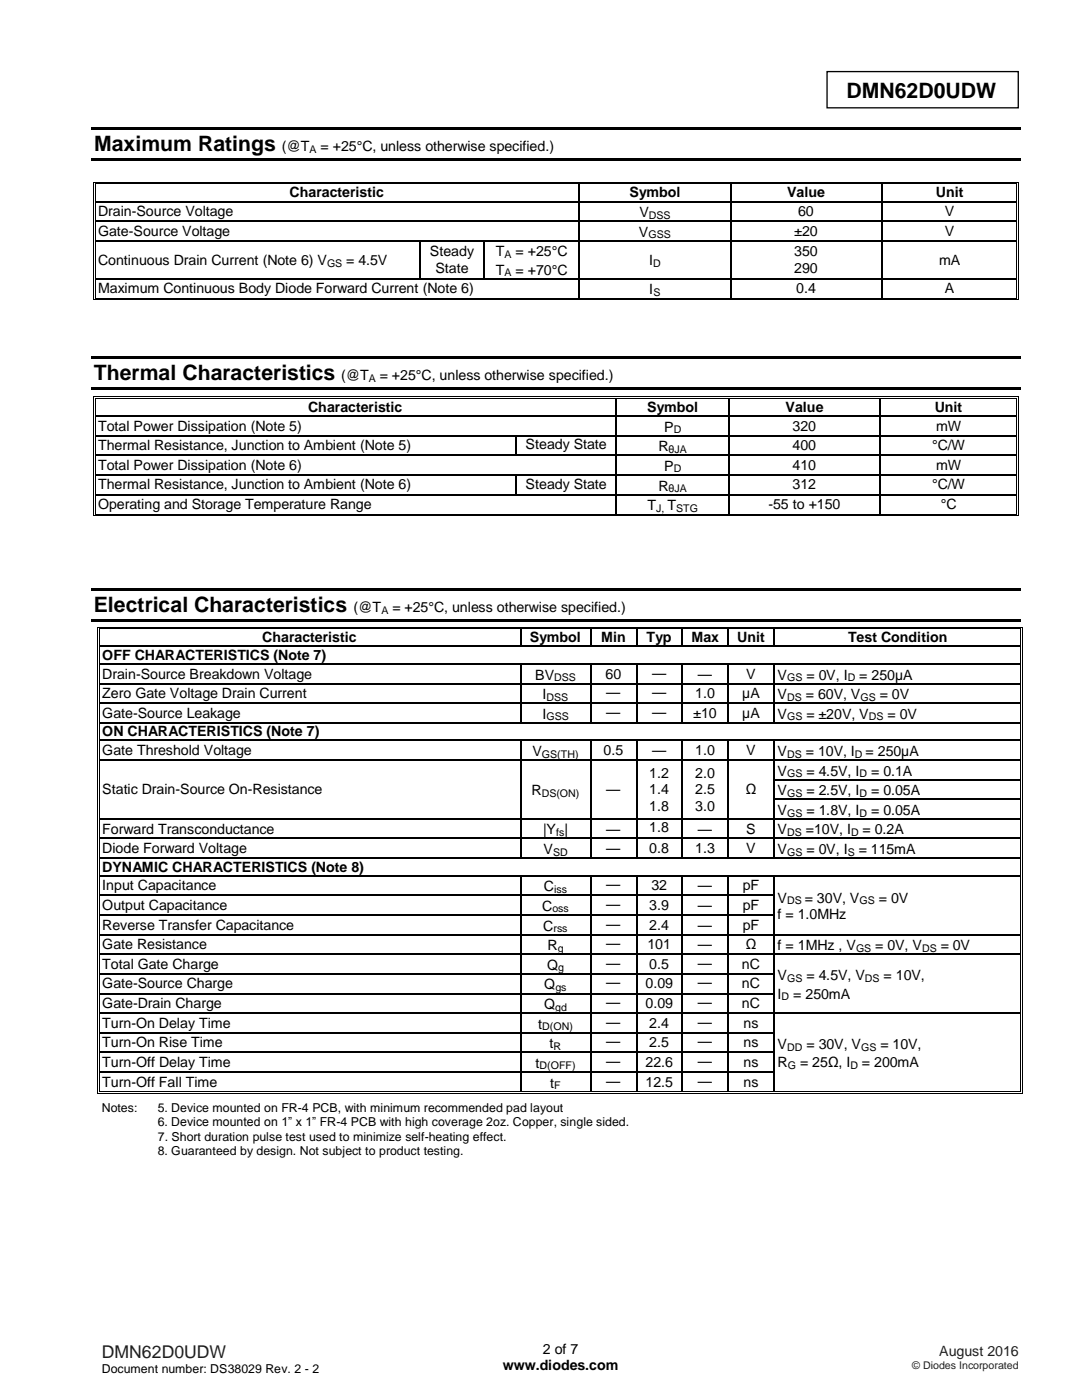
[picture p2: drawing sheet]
<svg xmlns="http://www.w3.org/2000/svg" width="216mm" height="279mm" viewBox="0 0 216 279" stroke-linecap="round" stroke-linejoin="round" font-family="sans-serif">
<defs><g id="words">
<g font-size="4.2">
<text x="168.9" y="19.6">DMN62D0UDW</text>
<text x="18.8" y="30.2">Maximum Ratings</text>
<text x="18.7" y="75.9">Thermal Characteristics</text>
<text x="18.7" y="122.2">Electrical Characteristics</text>
</g>
<text font-size="3.5" fill="#231f20" x="20.3" y="270.9">DMN62D0UDW</text>
<g font-size="2.8">
<text x="56.3" y="30.2">(@T</text>
<text x="63.9" y="30.2">= +25°C, unless otherwise specified.)</text>
<text x="57.8" y="39.4">Characteristic</text>
<text x="125.6" y="39.4">Symbol</text>
<text x="157" y="39.4">Value</text>
<text x="186.7" y="39.4">Unit</text>
<text x="19.6" y="43.1">Drain-Source Voltage</text>
<text x="19.6" y="47">Gate-Source Voltage</text>
<text x="127.5" y="47.2">V</text>
<text x="127.6" y="43.3">V</text>
<text x="158.5" y="47">±20</text>
<text x="159.3" y="43.1">60</text>
<text x="188.6" y="43.1">V</text>
<text x="188.6" y="47">V</text>
<text x="19.6" y="53">Continuous Drain Current (Note 6) V</text>
<text x="69.1" y="53">= 4.5V</text>
<text x="85.8" y="51.1">Steady</text>
<text x="98.9" y="51.1">T</text>
<text x="102.9" y="51.1">= +25°C</text>
<text x="129.5" y="53">I</text>
<text x="158.5" y="51.1">350</text>
<text x="187.4" y="52.8">mA</text>
<text x="19.6" y="58.5">Maximum Continuous Body Diode Forward Current (Note 6)</text>
<text x="86.9" y="54.4">State</text>
<text x="98.9" y="54.8">T</text>
<text x="102.9" y="54.8">= +70°C</text>
<text x="129.6" y="58.7">I</text>
<text x="158.5" y="54.4">290</text>
<text x="158.9" y="58.5">0.4</text>
<text x="188.6" y="58.5">A</text>
<text x="68" y="75.9">(@T</text>
<text x="75.8" y="75.9">= +25°C, unless otherwise specified.)</text>
<text x="61.5" y="82.2">Characteristic</text>
<text x="129.1" y="82.2">Symbol</text>
<text x="156.8" y="82.2">Value</text>
<text x="186.5" y="82.2">Unit</text>
<text x="19.6" y="86">Total Power Dissipation (Note 5)</text>
<text x="19.6" y="89.8">Thermal Resistance, Junction to Ambient (Note 5)</text>
<text x="104.9" y="89.7">Steady State</text>
<text x="132.5" y="86.1">P</text>
<text x="158.2" y="86">320</text>
<text x="158.2" y="89.8">400</text>
<text x="186" y="89.8">°C/W</text>
<text x="186.8" y="86">mW</text>
<text x="19.6" y="93.8">Total Power Dissipation (Note 6)</text>
<text x="131.4" y="90.1">R</text>
<text x="132.5" y="94">P</text>
<text x="158.2" y="93.8">410</text>
<text x="186.8" y="93.8">mW</text>
<text x="19.6" y="97.7">Thermal Resistance, Junction to Ambient (Note 6)</text>
<text x="19.6" y="101.6">Operating and Storage Temperature Range</text>
<text x="104.9" y="97.5">Steady State</text>
<text x="129.2" y="101.8">T</text>
<text x="131.4" y="97.9">R</text>
<text x="133.2" y="101.8">T</text>
<text x="153.3" y="101.6">-55 to +150</text>
<text x="158.2" y="97.7">312</text>
<text x="186" y="97.7">°C/W</text>
<text x="187.7" y="101.6">°C</text>
<text x="70.5" y="122.2">(@T</text>
<text x="78.3" y="122.2">= +25°C, unless otherwise specified.)</text>
<text x="20.4" y="131.7">OFF CHARACTERISTICS (Note 7)</text>
<text x="52.3" y="128.2">Characteristic</text>
<text x="105.7" y="128.2">Symbol</text>
<text x="120" y="128.2">Min</text>
<text x="129" y="128.2">Typ</text>
<text x="138" y="128.2">Max</text>
<text x="147.1" y="128.2">Unit</text>
<text x="169.2" y="128.2">Test Condition</text>
<text x="20.4" y="135.4">Drain-Source Breakdown Voltage</text>
<text x="106.8" y="135.6">BV</text>
<text x="120.8" y="135.4">60</text>
<text x="130.1" y="135.2">—</text>
<text x="139.3" y="135.4">—</text>
<text x="148.9" y="135.4">V</text>
<text x="155.1" y="135.6">V</text>
<text x="160.9" y="135.6">= 0V, I</text>
<text x="171.4" y="135.6">= 250µA</text>
<text x="20.4" y="139.3">Zero Gate Voltage Drain Current</text>
<text x="20.4" y="143.2">Gate-Source Leakage</text>
<text x="108.2" y="143.5">I</text>
<text x="108.3" y="139.5">I</text>
<text x="121" y="139.1">—</text>
<text x="121" y="143.1">—</text>
<text x="130.1" y="139.1">—</text>
<text x="130.1" y="143.1">—</text>
<text x="138.3" y="143.2">±10</text>
<text x="138.7" y="139.3">1.0</text>
<text x="148.1" y="139.3">µA</text>
<text x="148.1" y="143.2">µA</text>
<text x="155.1" y="139.5">V</text>
<text x="155.1" y="143.5">V</text>
<text x="160.8" y="139.5">= 60V, V</text>
<text x="160.9" y="143.5">= ±20V, V</text>
<text x="175.6" y="139.5">= 0V</text>
<text x="177.1" y="143.5">= 0V</text>
<text x="20.4" y="146.9">ON CHARACTERISTICS (Note 7)</text>
<text x="20.4" y="150.7">Gate Threshold Voltage</text>
<text x="106.2" y="150.9">V</text>
<text x="120.4" y="150.7">0.5</text>
<text x="129.6" y="155.3">1.2</text>
<text x="130.1" y="150.7">—</text>
<text x="138.7" y="150.7">1.0</text>
<text x="138.7" y="155.3">2.0</text>
<text x="148.9" y="150.7">V</text>
<text x="155.1" y="150.9">V</text>
<text x="155.1" y="154.8">V</text>
<text x="160.8" y="150.9">= 10V, I</text>
<text x="160.9" y="154.8">= 4.5V, I</text>
<text x="172.7" y="150.9">= 250µA</text>
<text x="173.8" y="154.8">= 0.1A</text>
<text x="20.4" y="158.5">Static Drain-Source On-Resistance</text>
<text x="106.1" y="158.7">R</text>
<text x="121" y="158.5">—</text>
<text x="129.6" y="158.5">1.4</text>
<text x="129.6" y="161.8">1.8</text>
<text x="138.7" y="158.5">2.5</text>
<text x="138.7" y="161.8">3.0</text>
<text x="148.8" y="158.5">Ω</text>
<text x="155.1" y="158.7">V</text>
<text x="160.9" y="158.7">= 2.5V, I</text>
<text x="173.8" y="158.7">= 0.05A</text>
<text x="20.4" y="166.4">Forward Transconductance</text>
<text x="108.4" y="166.5">|Y |</text>
<text x="121" y="166.4">—</text>
<text x="129.6" y="166.1">1.8</text>
<text x="139.3" y="166.4">—</text>
<text x="148.9" y="166.4">S</text>
<text x="155.1" y="162.6">V</text>
<text x="155.1" y="166.5">V</text>
<text x="160.8" y="166.5">=10V, I</text>
<text x="160.9" y="162.6">= 1.8V, I</text>
<text x="172.1" y="166.5">= 0.2A</text>
<text x="173.8" y="162.6">= 0.05A</text>
<text x="20.4" y="170.2">Diode Forward Voltage</text>
<text x="20.4" y="173.9">DYNAMIC CHARACTERISTICS (Note 8)</text>
<text x="108.4" y="170.5">V</text>
<text x="121" y="170.2">—</text>
<text x="129.6" y="170.2">0.8</text>
<text x="138.7" y="170.2">1.3</text>
<text x="148.9" y="170.2">V</text>
<text x="155.1" y="170.5">V</text>
<text x="160.9" y="170.5">= 0V, I</text>
<text x="171.4" y="170.5">= 115mA</text>
<text x="20.4" y="177.7">Input Capacitance</text>
<text x="108.5" y="177.9">C</text>
<text x="121" y="177.5">—</text>
<text x="130" y="177.7">32</text>
<text x="139.3" y="177.7">—</text>
<text x="148.2" y="177.7">pF</text>
<text x="20.4" y="181.6">Output Capacitance</text>
<text x="20.4" y="185.5">Reverse Transfer Capacitance</text>
<text x="108.2" y="181.8">C</text>
<text x="108.4" y="185.7">C</text>
<text x="121" y="181.4">—</text>
<text x="121" y="185.3">—</text>
<text x="129.6" y="181.6">3.9</text>
<text x="129.6" y="185.5">2.4</text>
<text x="139.3" y="181.6">—</text>
<text x="139.3" y="185.5">—</text>
<text x="148.2" y="181.6">pF</text>
<text x="148.2" y="185.5">pF</text>
<text x="155.1" y="180.2">V</text>
<text x="155.1" y="183.4">f = 1.0MHz</text>
<text x="160.6" y="180.2">= 30V, V</text>
<text x="175.3" y="180.2">= 0V</text>
<text x="20.4" y="189.4">Gate Resistance</text>
<text x="109.2" y="189.6">R</text>
<text x="121" y="189.2">—</text>
<text x="129.2" y="189.4">101</text>
<text x="139.3" y="189.4">—</text>
<text x="148.8" y="189.4">Ω</text>
<text x="155.1" y="189.6">f = 1MHz , V</text>
<text x="174.6" y="189.6">= 0V, V</text>
<text x="187.7" y="189.6">= 0V</text>
<text x="20.4" y="193.4">Total Gate Charge</text>
<text x="20.4" y="197.3">Gate-Source Charge</text>
<text x="108.6" y="197.4">Q</text>
<text x="109.2" y="193.5">Q</text>
<text x="121" y="193.2">—</text>
<text x="121" y="197.1">—</text>
<text x="128.8" y="197.3">0.09</text>
<text x="129.6" y="193.4">0.5</text>
<text x="139.3" y="193.2">—</text>
<text x="139.3" y="197.1">—</text>
<text x="148" y="193.4">nC</text>
<text x="148" y="197.3">nC</text>
<text x="155.1" y="195.6">V</text>
<text x="160.9" y="195.6">= 4.5V, V</text>
<text x="176.3" y="195.6">= 10V,</text>
<text x="20.4" y="201.2">Gate-Drain Charge</text>
<text x="108.6" y="201.4">Q</text>
<text x="121" y="201">—</text>
<text x="128.8" y="201.2">0.09</text>
<text x="139.3" y="201">—</text>
<text x="148" y="201.2">nC</text>
<text x="155.1" y="199.3">I</text>
<text x="158.3" y="199.3">= 250mA</text>
<text x="20.4" y="205.1">Turn-On Delay Time</text>
<text x="20.4" y="209">Turn-On Rise Time</text>
<text x="107.4" y="205.3">t</text>
<text x="109.7" y="209.2">t</text>
<text x="121" y="204.9">—</text>
<text x="121" y="208.8">—</text>
<text x="129.6" y="205.1">2.4</text>
<text x="129.6" y="209">2.5</text>
<text x="139.3" y="204.9">—</text>
<text x="139.3" y="208.8">—</text>
<text x="148.4" y="205.1">ns</text>
<text x="148.4" y="209">ns</text>
<text x="155.1" y="209.3">V</text>
<text x="160.9" y="209.3">= 30V, V</text>
<text x="175.7" y="209.3">= 10V,</text>
<text x="20.4" y="212.9">Turn-Off Delay Time</text>
<text x="106.9" y="213.1">t</text>
<text x="121" y="212.7">—</text>
<text x="128.8" y="212.9">22.6</text>
<text x="139.3" y="212.7">—</text>
<text x="148.4" y="212.9">ns</text>
<text x="155.1" y="213">R</text>
<text x="159.6" y="213">= 25Ω, I</text>
<text x="172" y="213">= 200mA</text>
<text x="20.4" y="216.9">Turn-Off Fall Time</text>
<text x="109.8" y="217">t</text>
<text x="121" y="216.7">—</text>
<text x="128.8" y="216.9">12.5</text>
<text x="139.3" y="216.7">—</text>
<text x="148.4" y="216.9">ns</text>
<text x="100.3" y="273.5">www.diodes.com</text>
<text x="108.3" y="270.3">2 of 7</text>
</g>
<text font-size="2.8" fill="#231f20" x="187.4" y="270.6">August 2016</text>
<g font-size="2.5">
<text x="20.3" y="221.9">Notes:</text>
<text x="31.5" y="221.9">5. Device mounted on FR-4 PCB, with minimum recommended pad layout</text>
<text x="31.5" y="224.8">6. Device mounted on 1” x 1” FR-4 PCB with high coverage 2oz. Copper, single sided.</text>
<text x="31.5" y="227.6">7. Short duration pulse test used to minimize self-heating effect.</text>
<text x="31.5" y="230.5">8. Guaranteed by design. Not subject to product testing.</text>
<text x="20.3" y="274">Document number: DS38029 Rev. 2 - 2</text>
</g>
<g font-size="2.1">
<text x="61.7" y="30.5">A</text>
<text x="129.4" y="47.5">GSS</text>
<text x="129.5" y="43.7">DSS</text>
<text x="65.3" y="53.3">GS</text>
<text x="100.7" y="51.5">A</text>
<text x="130.3" y="53.3">D</text>
<text x="100.7" y="55.1">A</text>
<text x="130.4" y="59.1">S</text>
<text x="73.6" y="76.2">A</text>
<text x="134.4" y="86.5">D</text>
<text x="133.4" y="90.4">θJA</text>
<text x="134.4" y="94.3">D</text>
<text x="133.4" y="98.2">θJA</text>
<text x="131" y="102.1">J,</text>
<text x="134.9" y="102.1">STG</text>
<text x="76.1" y="122.5">A</text>
<text x="110.6" y="136">DSS</text>
<text x="157" y="136">GS</text>
<text x="169.2" y="136">D</text>
<text x="109" y="143.8">GSS</text>
<text x="109.1" y="139.9">DSS</text>
<text x="157" y="139.9">DS</text>
<text x="157" y="143.8">GS</text>
<text x="171.7" y="139.9">GS</text>
<text x="173.3" y="143.8">DS</text>
<text x="108.1" y="151.2">GS(TH)</text>
<text x="157" y="151.2">DS</text>
<text x="157" y="155.1">GS</text>
<text x="170.6" y="151.2">D</text>
<text x="171.5" y="155.1">D</text>
<text x="108.1" y="159">DS(ON)</text>
<text x="157" y="159">GS</text>
<text x="171.5" y="159">D</text>
<text x="111" y="166.9">fs</text>
<text x="157" y="163">GS</text>
<text x="157" y="166.9">DS</text>
<text x="169.8" y="166.9">D</text>
<text x="171.5" y="163">D</text>
<text x="110.3" y="170.8">SD</text>
<text x="157" y="170.8">GS</text>
<text x="169.2" y="170.8">S</text>
<text x="110.6" y="178.2">iss</text>
<text x="110.2" y="182.1">oss</text>
<text x="157" y="180.5">DS</text>
<text x="171.5" y="180.5">GS</text>
<text x="110.4" y="186">rss</text>
<text x="111.3" y="189.9">g</text>
<text x="170.8" y="189.9">GS</text>
<text x="184" y="189.9">DS</text>
<text x="110.8" y="197.8">gs</text>
<text x="111.4" y="193.9">g</text>
<text x="157" y="196">GS</text>
<text x="172.6" y="196">DS</text>
<text x="110.8" y="201.7">gd</text>
<text x="155.9" y="199.6">D</text>
<text x="108.2" y="205.6">D(ON)</text>
<text x="110.5" y="209.5">R</text>
<text x="157" y="209.7">DD</text>
<text x="171.8" y="209.7">GS</text>
<text x="107.7" y="213.4">D(OFF)</text>
<text x="157.2" y="213.3">G</text>
<text x="169.7" y="213.3">D</text>
<text x="110.6" y="217.4">F</text>
</g>
<text font-size="2.1" fill="#231f20" x="182" y="273.2">© Diodes Incorporated</text>
</g></defs>
<path d="M165 14.3h38.2v7.2h-38.2z" fill="none" stroke="#000" stroke-width=".26"/>
<g fill="#000">
<path d="M18.3 25.4h185.5v.5h-185.5z" fill-rule="evenodd"/>
<path d="M18.3 31.5h185.5v.5h-185.5z" fill-rule="evenodd"/>
<path d="M18.6 36.3h.2v.5h-.2z" fill-rule="evenodd"/>
<path d="M18.6 36.3h.5v.2h-.5z" fill-rule="evenodd"/>
<path d="M18.9 36.6h.2v.2h-.2z" fill-rule="evenodd"/>
<path d="M18.9 36.6h.2v.2h-.2z" fill-rule="evenodd"/>
<path d="M115.5 36.8h.2z" fill-rule="evenodd"/>
<path d="M115.5 36.3h.5v.2h-.5z" fill-rule="evenodd"/>
<path d="M115.5 36.6h.5v.2h-.5z" fill-rule="evenodd"/>
<path d="M145.7 36.8h.2z" fill-rule="evenodd"/>
<path d="M145.7 36.3h.5v.2h-.5z" fill-rule="evenodd"/>
<path d="M145.7 36.6h.5v.2h-.5z" fill-rule="evenodd"/>
<path d="M175.8 36.8h.3z" fill-rule="evenodd"/>
<path d="M175.8 36.3h.5v.2h-.5z" fill-rule="evenodd"/>
<path d="M175.8 36.6h.5v.2h-.5z" fill-rule="evenodd"/>
<path d="M202.8 36.3h.5v.2h-.5z" fill-rule="evenodd"/>
<path d="M202.8 36.6h.1v.2h-.1z" fill-rule="evenodd"/>
<path d="M202.8 36.6h.1v.2h-.1z" fill-rule="evenodd"/>
<path d="M203.1 36.3h.2v.5h-.2z" fill-rule="evenodd"/>
<path d="M18.6 40.1h.2v.3h-.2z" fill-rule="evenodd"/>
<path d="M18.6 44h.2v.2h-.2z" fill-rule="evenodd"/>
<path d="M18.6 47.9h.2v.3h-.2z" fill-rule="evenodd"/>
<path d="M18.6 55.5h.2v.2h-.2z" fill-rule="evenodd"/>
<path d="M18.6 59.4h.2v.5h-.2z" fill-rule="evenodd"/>
<path d="M18.6 59.7h.5v.2h-.5z" fill-rule="evenodd"/>
<path d="M18.9 40.1h.2v.3h-.2z" fill-rule="evenodd"/>
<path d="M18.9 44h.2v.2h-.2z" fill-rule="evenodd"/>
<path d="M18.9 47.9h.2v.3h-.2z" fill-rule="evenodd"/>
<path d="M18.9 55.5h.2v.2h-.2z" fill-rule="evenodd"/>
<path d="M18.9 59.4h.2v.2h-.2z" fill-rule="evenodd"/>
<path d="M18.9 59.4h.2v.2h-.2z" fill-rule="evenodd"/>
<path d="M83.7 47.9h.3v.3h-.3z" fill-rule="evenodd"/>
<path d="M83.7 55.5h.3v.2h-.3z" fill-rule="evenodd"/>
<path d="M96.4 47.9h.3v.3h-.3z" fill-rule="evenodd"/>
<path d="M96.4 55.5h.3v.2h-.3z" fill-rule="evenodd"/>
<path d="M115.5 40.1h.2v.3h-.2z" fill-rule="evenodd"/>
<path d="M115.5 44h.2v.2h-.2z" fill-rule="evenodd"/>
<path d="M115.5 47.9h.2v.3h-.2z" fill-rule="evenodd"/>
<path d="M115.5 55.5h.2v.2h-.2z" fill-rule="evenodd"/>
<path d="M115.5 59.4h.5v.2h-.5z" fill-rule="evenodd"/>
<path d="M115.5 59.7h.5v.2h-.5z" fill-rule="evenodd"/>
<path d="M145.7 40.1h.2v.3h-.2z" fill-rule="evenodd"/>
<path d="M145.7 44h.2v.2h-.2z" fill-rule="evenodd"/>
<path d="M145.7 47.9h.2v.3h-.2z" fill-rule="evenodd"/>
<path d="M145.7 55.5h.2v.2h-.2z" fill-rule="evenodd"/>
<path d="M145.7 59.4h.5v.2h-.5z" fill-rule="evenodd"/>
<path d="M145.7 59.7h.5v.2h-.5z" fill-rule="evenodd"/>
<path d="M175.8 40.1h.3v.3h-.3z" fill-rule="evenodd"/>
<path d="M175.8 44h.3v.2h-.3z" fill-rule="evenodd"/>
<path d="M175.8 47.9h.3v.3h-.3z" fill-rule="evenodd"/>
<path d="M175.8 55.5h.3v.2h-.3z" fill-rule="evenodd"/>
<path d="M175.8 59.4h.5v.2h-.5z" fill-rule="evenodd"/>
<path d="M175.8 59.7h.5v.2h-.5z" fill-rule="evenodd"/>
<path d="M202.8 40.1h.1v.3h-.1z" fill-rule="evenodd"/>
<path d="M202.8 44h.1v.2h-.1z" fill-rule="evenodd"/>
<path d="M202.8 47.9h.1v.3h-.1z" fill-rule="evenodd"/>
<path d="M202.8 55.5h.1v.2h-.1z" fill-rule="evenodd"/>
<path d="M202.8 59.7h.5v.2h-.5z" fill-rule="evenodd"/>
<path d="M202.8 59.4h.1v.2h-.1z" fill-rule="evenodd"/>
<path d="M202.8 59.4h.1v.2h-.1z" fill-rule="evenodd"/>
<path d="M203.1 40.1h.2v.3h-.2z" fill-rule="evenodd"/>
<path d="M203.1 44h.2v.2h-.2z" fill-rule="evenodd"/>
<path d="M203.1 47.9h.2v.3h-.2z" fill-rule="evenodd"/>
<path d="M203.1 55.5h.2v.2h-.2z" fill-rule="evenodd"/>
<path d="M203.1 59.4h.2v.5h-.2z" fill-rule="evenodd"/>
<path d="M18.2 71h185.6v.6h-185.6z" fill-rule="evenodd"/>
<path d="M18.2 77.2h185.6v.5h-185.6z" fill-rule="evenodd"/>
<path d="M18.6 79.1h.2v.6h-.2z" fill-rule="evenodd"/>
<path d="M18.6 79.1h.5v.2h-.5z" fill-rule="evenodd"/>
<path d="M18.9 79.5h.2v.2h-.2z" fill-rule="evenodd"/>
<path d="M18.9 79.5h.2v.1h-.2z" fill-rule="evenodd"/>
<path d="M122.8 79.6l.3 .1z" fill-rule="evenodd"/>
<path d="M122.8 79.1h.5v.2h-.5z" fill-rule="evenodd"/>
<path d="M122.8 79.5h.5v.1h-.5z" fill-rule="evenodd"/>
<path d="M145.4 79.6l.2 .1z" fill-rule="evenodd"/>
<path d="M145.4 79.1h.5v.2h-.5z" fill-rule="evenodd"/>
<path d="M145.4 79.5h.5v.1h-.5z" fill-rule="evenodd"/>
<path d="M175.4 79.6l.2 .1z" fill-rule="evenodd"/>
<path d="M175.4 79.1h.5v.2h-.5z" fill-rule="evenodd"/>
<path d="M175.4 79.5h.5v.1h-.5z" fill-rule="evenodd"/>
<path d="M202.8 79.1h.5v.2h-.5z" fill-rule="evenodd"/>
<path d="M202.8 79.5h.1v.2h-.1z" fill-rule="evenodd"/>
<path d="M202.8 79.5h.1v.1h-.1z" fill-rule="evenodd"/>
<path d="M203.1 79.1h.2v.6h-.2z" fill-rule="evenodd"/>
<path d="M18.6 82.9h.2v.3h-.2z" fill-rule="evenodd"/>
<path d="M18.6 86.8h.2v.3h-.2z" fill-rule="evenodd"/>
<path d="M18.6 90.7h.2v.3h-.2z" fill-rule="evenodd"/>
<path d="M18.6 94.6h.2v.3h-.2z" fill-rule="evenodd"/>
<path d="M18.6 98.6h.2v.2h-.2z" fill-rule="evenodd"/>
<path d="M18.9 82.9h.2v.3h-.2z" fill-rule="evenodd"/>
<path d="M18.9 86.8h.2v.3h-.2z" fill-rule="evenodd"/>
<path d="M18.9 90.7h.2v.3h-.2z" fill-rule="evenodd"/>
<path d="M18.9 94.6h.2v.3h-.2z" fill-rule="evenodd"/>
<path d="M18.9 98.6h.2v.2h-.2z" fill-rule="evenodd"/>
<path d="M102.8 86.8h.3v.3h-.3z" fill-rule="evenodd"/>
<path d="M102.8 90.7h.3v.3h-.3z" fill-rule="evenodd"/>
<path d="M102.8 94.6h.3v.3h-.3z" fill-rule="evenodd"/>
<path d="M102.8 98.6h.3v.2h-.3z" fill-rule="evenodd"/>
<path d="M122.8 82.9h.3v.3h-.3z" fill-rule="evenodd"/>
<path d="M122.8 86.8h.3v.3h-.3z" fill-rule="evenodd"/>
<path d="M122.8 90.7h.3v.3h-.3z" fill-rule="evenodd"/>
<path d="M122.8 94.6h.3v.3h-.3z" fill-rule="evenodd"/>
<path d="M122.8 98.6h.3v.2h-.3z" fill-rule="evenodd"/>
<path d="M145.4 82.9h.2v.3h-.2z" fill-rule="evenodd"/>
<path d="M145.4 86.8h.2v.3h-.2z" fill-rule="evenodd"/>
<path d="M145.4 90.7h.2v.3h-.2z" fill-rule="evenodd"/>
<path d="M145.4 94.6h.2v.3h-.2z" fill-rule="evenodd"/>
<path d="M145.4 98.6h.2v.2h-.2z" fill-rule="evenodd"/>
<path d="M175.4 82.9h.2v.3h-.2z" fill-rule="evenodd"/>
<path d="M175.4 86.8h.2v.3h-.2z" fill-rule="evenodd"/>
<path d="M175.4 90.7h.2v.3h-.2z" fill-rule="evenodd"/>
<path d="M175.4 94.6h.2v.3h-.2z" fill-rule="evenodd"/>
<path d="M175.4 98.6h.2v.2h-.2z" fill-rule="evenodd"/>
<path d="M202.8 82.9h.1v.3h-.1z" fill-rule="evenodd"/>
<path d="M202.8 86.8h.1v.3h-.1z" fill-rule="evenodd"/>
<path d="M202.8 90.7h.1v.3h-.1z" fill-rule="evenodd"/>
<path d="M202.8 94.6h.1v.3h-.1z" fill-rule="evenodd"/>
<path d="M202.8 98.6h.1v.2h-.1z" fill-rule="evenodd"/>
<path d="M203.1 82.9h.2v.3h-.2z" fill-rule="evenodd"/>
<path d="M203.1 86.8h.2v.3h-.2z" fill-rule="evenodd"/>
<path d="M203.1 90.7h.2v.3h-.2z" fill-rule="evenodd"/>
<path d="M203.1 94.6h.2v.3h-.2z" fill-rule="evenodd"/>
<path d="M203.1 98.6h.2v.2h-.2z" fill-rule="evenodd"/>
<path d="M18.2 117.4h185.6v.5h-185.6z" fill-rule="evenodd"/>
<path d="M18.6 102.5h.2v.5h-.2z" fill-rule="evenodd"/>
<path d="M18.6 102.8h.5v.2h-.5z" fill-rule="evenodd"/>
<path d="M18.9 102.5h.2v.2h-.2z" fill-rule="evenodd"/>
<path d="M18.9 102.5h.2v.2h-.2z" fill-rule="evenodd"/>
<path d="M122.8 102.5h.5v.2h-.5z" fill-rule="evenodd"/>
<path d="M122.8 102.8h.5v.2h-.5z" fill-rule="evenodd"/>
<path d="M145.4 102.5h.5v.2h-.5z" fill-rule="evenodd"/>
<path d="M145.4 102.8h.5v.2h-.5z" fill-rule="evenodd"/>
<path d="M175.4 102.5h.5v.2h-.5z" fill-rule="evenodd"/>
<path d="M175.4 102.8h.5v.2h-.5z" fill-rule="evenodd"/>
<path d="M202.8 102.8h.5v.2h-.5z" fill-rule="evenodd"/>
<path d="M202.8 102.5h.1v.2h-.1z" fill-rule="evenodd"/>
<path d="M202.8 102.5h.1v.2h-.1z" fill-rule="evenodd"/>
<path d="M203.1 102.5h.2v.5h-.2z" fill-rule="evenodd"/>
<path d="M18.2 123.5h185.6v.5h-185.6z" fill-rule="evenodd"/>
<path d="M19.4 125.1h.2v.5h-.2z" fill-rule="evenodd"/>
<path d="M19.4 125.1h.5v.1h-.5z" fill-rule="evenodd"/>
<path d="M19.4 128.9h.2v.2h-.2z" fill-rule="evenodd"/>
<path d="M19.4 132.4h.2v.2h-.2z" fill-rule="evenodd"/>
<path d="M19.4 136.3h.2v.2h-.2z" fill-rule="evenodd"/>
<path d="M19.8 125.4h.1v.2h-.1z" fill-rule="evenodd"/>
<path d="M19.8 125.4h.1v.2h-.1z" fill-rule="evenodd"/>
<path d="M19.8 128.9h.1v.2h-.1z" fill-rule="evenodd"/>
<path d="M19.8 132.4h.1v.2h-.1z" fill-rule="evenodd"/>
<path d="M19.8 136.3h.1v.2h-.1z" fill-rule="evenodd"/>
<path d="M103.7 125.6h.3z" fill-rule="evenodd"/>
<path d="M103.7 125.1h.5v.1h-.5z" fill-rule="evenodd"/>
<path d="M103.7 125.4h.5v.2h-.5z" fill-rule="evenodd"/>
<path d="M103.7 128.9h.3v.2h-.3z" fill-rule="evenodd"/>
<path d="M103.7 132.4h.3v.2h-.3z" fill-rule="evenodd"/>
<path d="M103.7 136.3h.3v.2h-.3z" fill-rule="evenodd"/>
<path d="M117.8 125.6h.2z" fill-rule="evenodd"/>
<path d="M117.8 125.1h.5v.1h-.5z" fill-rule="evenodd"/>
<path d="M117.8 125.4h.5v.2h-.5z" fill-rule="evenodd"/>
<path d="M117.8 128.9h.2v.2h-.2z" fill-rule="evenodd"/>
<path d="M117.8 132.4h.2v.2h-.2z" fill-rule="evenodd"/>
<path d="M117.8 136.3h.2v.2h-.2z" fill-rule="evenodd"/>
<path d="M126.9 125.6h.3z" fill-rule="evenodd"/>
<path d="M126.9 125.1h.5v.1h-.5z" fill-rule="evenodd"/>
<path d="M126.9 125.4h.5v.2h-.5z" fill-rule="evenodd"/>
<path d="M126.9 128.9h.3v.2h-.3z" fill-rule="evenodd"/>
<path d="M126.9 132.4h.3v.2h-.3z" fill-rule="evenodd"/>
<path d="M126.9 136.3h.3v.2h-.3z" fill-rule="evenodd"/>
<path d="M136 125.6h.3z" fill-rule="evenodd"/>
<path d="M136 125.1h.5v.1h-.5z" fill-rule="evenodd"/>
<path d="M136 125.4h.5v.2h-.5z" fill-rule="evenodd"/>
<path d="M136 128.9h.3v.2h-.3z" fill-rule="evenodd"/>
<path d="M136 132.4h.3v.2h-.3z" fill-rule="evenodd"/>
<path d="M136 136.3h.3v.2h-.3z" fill-rule="evenodd"/>
<path d="M145.2 125.6h.2z" fill-rule="evenodd"/>
<path d="M145.2 125.1h.5v.1h-.5z" fill-rule="evenodd"/>
<path d="M145.2 125.4h.5v.2h-.5z" fill-rule="evenodd"/>
<path d="M145.2 128.9h.2v.2h-.2z" fill-rule="evenodd"/>
<path d="M145.2 132.4h.2v.2h-.2z" fill-rule="evenodd"/>
<path d="M145.2 136.3h.2v.2h-.2z" fill-rule="evenodd"/>
<path d="M154.3 125.6h.3z" fill-rule="evenodd"/>
<path d="M154.3 125.1h.5v.1h-.5z" fill-rule="evenodd"/>
<path d="M154.3 125.4h.5v.2h-.5z" fill-rule="evenodd"/>
<path d="M154.3 128.9h.3v.2h-.3z" fill-rule="evenodd"/>
<path d="M154.3 132.4h.3v.2h-.3z" fill-rule="evenodd"/>
<path d="M154.3 136.3h.3v.2h-.3z" fill-rule="evenodd"/>
<path d="M203.5 125.1h.5v.1h-.5z" fill-rule="evenodd"/>
<path d="M203.5 125.4h.2v.2h-.2z" fill-rule="evenodd"/>
<path d="M203.5 125.4h.2v.2h-.2z" fill-rule="evenodd"/>
<path d="M203.5 128.9h.2v.2h-.2z" fill-rule="evenodd"/>
<path d="M203.5 132.4h.2v.2h-.2z" fill-rule="evenodd"/>
<path d="M203.5 136.3h.2v.2h-.2z" fill-rule="evenodd"/>
<path d="M203.9 125.1h.1v.5h-.1z" fill-rule="evenodd"/>
<path d="M203.9 128.9h.1v.2h-.1z" fill-rule="evenodd"/>
<path d="M203.9 132.4h.1v.2h-.1z" fill-rule="evenodd"/>
<path d="M203.9 136.3h.1v.2h-.1z" fill-rule="evenodd"/>
<path d="M19.4 140.2h.2v.2h-.2z" fill-rule="evenodd"/>
<path d="M19.4 144.1h.2v.3h-.2z" fill-rule="evenodd"/>
<path d="M19.4 147.6h.2v.3h-.2z" fill-rule="evenodd"/>
<path d="M19.4 151.5h.2v.3h-.2z" fill-rule="evenodd"/>
<path d="M19.4 155.5h.2v.2h-.2z" fill-rule="evenodd"/>
<path d="M19.4 159.4h.2v.2h-.2z" fill-rule="evenodd"/>
<path d="M19.8 140.2h.1v.2h-.1z" fill-rule="evenodd"/>
<path d="M19.8 144.1h.1v.3h-.1z" fill-rule="evenodd"/>
<path d="M19.8 147.6h.1v.3h-.1z" fill-rule="evenodd"/>
<path d="M19.8 151.5h.1v.3h-.1z" fill-rule="evenodd"/>
<path d="M19.8 155.5h.1v.2h-.1z" fill-rule="evenodd"/>
<path d="M19.8 159.4h.1v.2h-.1z" fill-rule="evenodd"/>
<path d="M103.7 140.2h.3v.2h-.3z" fill-rule="evenodd"/>
<path d="M103.7 144.1h.3v.3h-.3z" fill-rule="evenodd"/>
<path d="M103.7 147.6h.3v.3h-.3z" fill-rule="evenodd"/>
<path d="M103.7 151.5h.3v.3h-.3z" fill-rule="evenodd"/>
<path d="M103.7 155.5h.3v.2h-.3z" fill-rule="evenodd"/>
<path d="M103.7 159.4h.3v.2h-.3z" fill-rule="evenodd"/>
<path d="M117.8 140.2h.2v.2h-.2z" fill-rule="evenodd"/>
<path d="M117.8 144.1h.2v.3h-.2z" fill-rule="evenodd"/>
<path d="M117.8 147.6h.2v.3h-.2z" fill-rule="evenodd"/>
<path d="M117.8 151.5h.2v.3h-.2z" fill-rule="evenodd"/>
<path d="M117.8 155.5h.2v.2h-.2z" fill-rule="evenodd"/>
<path d="M117.8 159.4h.2v.2h-.2z" fill-rule="evenodd"/>
<path d="M126.9 140.2h.3v.2h-.3z" fill-rule="evenodd"/>
<path d="M126.9 144.1h.3v.3h-.3z" fill-rule="evenodd"/>
<path d="M126.9 147.6h.3v.3h-.3z" fill-rule="evenodd"/>
<path d="M126.9 151.5h.3v.3h-.3z" fill-rule="evenodd"/>
<path d="M126.9 155.5h.3v.2h-.3z" fill-rule="evenodd"/>
<path d="M126.9 159.4h.3v.2h-.3z" fill-rule="evenodd"/>
<path d="M136 140.2h.3v.2h-.3z" fill-rule="evenodd"/>
<path d="M136 144.1h.3v.3h-.3z" fill-rule="evenodd"/>
<path d="M136 147.6h.3v.3h-.3z" fill-rule="evenodd"/>
<path d="M136 151.5h.3v.3h-.3z" fill-rule="evenodd"/>
<path d="M136 155.5h.3v.2h-.3z" fill-rule="evenodd"/>
<path d="M136 159.4h.3v.2h-.3z" fill-rule="evenodd"/>
<path d="M145.2 140.2h.2v.2h-.2z" fill-rule="evenodd"/>
<path d="M145.2 144.1h.2v.3h-.2z" fill-rule="evenodd"/>
<path d="M145.2 147.6h.2v.3h-.2z" fill-rule="evenodd"/>
<path d="M145.2 151.5h.2v.3h-.2z" fill-rule="evenodd"/>
<path d="M145.2 155.5h.2v.2h-.2z" fill-rule="evenodd"/>
<path d="M145.2 159.4h.2v.2h-.2z" fill-rule="evenodd"/>
<path d="M154.3 140.2h.3v.2h-.3z" fill-rule="evenodd"/>
<path d="M154.3 144.1h.3v.3h-.3z" fill-rule="evenodd"/>
<path d="M154.3 147.6h.3v.3h-.3z" fill-rule="evenodd"/>
<path d="M154.3 151.5h.3v.3h-.3z" fill-rule="evenodd"/>
<path d="M154.3 155.5h.3v.2h-.3z" fill-rule="evenodd"/>
<path d="M154.3 159.4h.3v.2h-.3z" fill-rule="evenodd"/>
<path d="M203.5 140.2h.2v.2h-.2z" fill-rule="evenodd"/>
<path d="M203.5 144.1h.2v.3h-.2z" fill-rule="evenodd"/>
<path d="M203.5 147.6h.2v.3h-.2z" fill-rule="evenodd"/>
<path d="M203.5 151.5h.2v.3h-.2z" fill-rule="evenodd"/>
<path d="M203.5 155.5h.2v.2h-.2z" fill-rule="evenodd"/>
<path d="M203.5 159.4h.2v.2h-.2z" fill-rule="evenodd"/>
<path d="M203.9 140.2h.1v.2h-.1z" fill-rule="evenodd"/>
<path d="M203.9 144.1h.1v.3h-.1z" fill-rule="evenodd"/>
<path d="M203.9 147.6h.1v.3h-.1z" fill-rule="evenodd"/>
<path d="M203.9 151.5h.1v.3h-.1z" fill-rule="evenodd"/>
<path d="M203.9 155.5h.1v.2h-.1z" fill-rule="evenodd"/>
<path d="M203.9 159.4h.1v.2h-.1z" fill-rule="evenodd"/>
<path d="M19.4 163.3h.2v.3h-.2z" fill-rule="evenodd"/>
<path d="M19.4 167.2h.2v.3h-.2z" fill-rule="evenodd"/>
<path d="M19.4 171.1h.2v.3h-.2z" fill-rule="evenodd"/>
<path d="M19.4 174.6h.2v.3h-.2z" fill-rule="evenodd"/>
<path d="M19.4 178.5h.2v.3h-.2z" fill-rule="evenodd"/>
<path d="M19.8 163.3h.1v.3h-.1z" fill-rule="evenodd"/>
<path d="M19.8 167.2h.1v.3h-.1z" fill-rule="evenodd"/>
<path d="M19.8 171.1h.1v.3h-.1z" fill-rule="evenodd"/>
<path d="M19.8 174.6h.1v.3h-.1z" fill-rule="evenodd"/>
<path d="M19.8 178.5h.1v.3h-.1z" fill-rule="evenodd"/>
<path d="M103.7 163.3h.3v.3h-.3z" fill-rule="evenodd"/>
<path d="M103.7 167.2h.3v.3h-.3z" fill-rule="evenodd"/>
<path d="M103.7 171.1h.3v.3h-.3z" fill-rule="evenodd"/>
<path d="M103.7 174.6h.3v.3h-.3z" fill-rule="evenodd"/>
<path d="M103.7 178.5h.3v.3h-.3z" fill-rule="evenodd"/>
<path d="M117.8 163.3h.2v.3h-.2z" fill-rule="evenodd"/>
<path d="M117.8 167.2h.2v.3h-.2z" fill-rule="evenodd"/>
<path d="M117.8 171.1h.2v.3h-.2z" fill-rule="evenodd"/>
<path d="M117.8 174.6h.2v.3h-.2z" fill-rule="evenodd"/>
<path d="M117.8 178.5h.2v.3h-.2z" fill-rule="evenodd"/>
<path d="M126.9 163.3h.3v.3h-.3z" fill-rule="evenodd"/>
<path d="M126.9 167.2h.3v.3h-.3z" fill-rule="evenodd"/>
<path d="M126.9 171.1h.3v.3h-.3z" fill-rule="evenodd"/>
<path d="M126.9 174.6h.3v.3h-.3z" fill-rule="evenodd"/>
<path d="M126.9 178.5h.3v.3h-.3z" fill-rule="evenodd"/>
<path d="M136 163.3h.3v.3h-.3z" fill-rule="evenodd"/>
<path d="M136 167.2h.3v.3h-.3z" fill-rule="evenodd"/>
<path d="M136 171.1h.3v.3h-.3z" fill-rule="evenodd"/>
<path d="M136 174.6h.3v.3h-.3z" fill-rule="evenodd"/>
<path d="M136 178.5h.3v.3h-.3z" fill-rule="evenodd"/>
<path d="M145.2 163.3h.2v.3h-.2z" fill-rule="evenodd"/>
<path d="M145.2 167.2h.2v.3h-.2z" fill-rule="evenodd"/>
<path d="M145.2 171.1h.2v.3h-.2z" fill-rule="evenodd"/>
<path d="M145.2 174.6h.2v.3h-.2z" fill-rule="evenodd"/>
<path d="M145.2 178.5h.2v.3h-.2z" fill-rule="evenodd"/>
<path d="M154.3 163.3h.3v.3h-.3z" fill-rule="evenodd"/>
<path d="M154.3 167.2h.3v.3h-.3z" fill-rule="evenodd"/>
<path d="M154.3 171.1h.3v.3h-.3z" fill-rule="evenodd"/>
<path d="M154.3 174.6h.3v.3h-.3z" fill-rule="evenodd"/>
<path d="M154.3 178.5h.3v.3h-.3z" fill-rule="evenodd"/>
<path d="M203.5 163.3h.2v.3h-.2z" fill-rule="evenodd"/>
<path d="M203.5 167.2h.2v.3h-.2z" fill-rule="evenodd"/>
<path d="M203.5 171.1h.2v.3h-.2z" fill-rule="evenodd"/>
<path d="M203.5 174.6h.2v.3h-.2z" fill-rule="evenodd"/>
<path d="M203.5 178.5h.2v.3h-.2z" fill-rule="evenodd"/>
<path d="M203.9 163.3h.1v.3h-.1z" fill-rule="evenodd"/>
<path d="M203.9 167.2h.1v.3h-.1z" fill-rule="evenodd"/>
<path d="M203.9 171.1h.1v.3h-.1z" fill-rule="evenodd"/>
<path d="M203.9 174.6h.1v.3h-.1z" fill-rule="evenodd"/>
<path d="M203.9 178.5h.1v.3h-.1z" fill-rule="evenodd"/>
<path d="M19.4 182.5h.2v.2h-.2z" fill-rule="evenodd"/>
<path d="M19.4 186.4h.2v.2h-.2z" fill-rule="evenodd"/>
<path d="M19.4 190.3h.2v.3h-.2z" fill-rule="evenodd"/>
<path d="M19.4 194.2h.2v.3h-.2z" fill-rule="evenodd"/>
<path d="M19.4 198.2h.2v.2h-.2z" fill-rule="evenodd"/>
<path d="M19.8 182.5h.1v.2h-.1z" fill-rule="evenodd"/>
<path d="M19.8 186.4h.1v.2h-.1z" fill-rule="evenodd"/>
<path d="M19.8 190.3h.1v.3h-.1z" fill-rule="evenodd"/>
<path d="M19.8 194.2h.1v.3h-.1z" fill-rule="evenodd"/>
<path d="M19.8 198.2h.1v.2h-.1z" fill-rule="evenodd"/>
<path d="M103.7 182.5h.3v.2h-.3z" fill-rule="evenodd"/>
<path d="M103.7 186.4h.3v.2h-.3z" fill-rule="evenodd"/>
<path d="M103.7 190.3h.3v.3h-.3z" fill-rule="evenodd"/>
<path d="M103.7 194.2h.3v.3h-.3z" fill-rule="evenodd"/>
<path d="M103.7 198.2h.3v.2h-.3z" fill-rule="evenodd"/>
<path d="M117.8 182.5h.2v.2h-.2z" fill-rule="evenodd"/>
<path d="M117.8 186.4h.2v.2h-.2z" fill-rule="evenodd"/>
<path d="M117.8 190.3h.2v.3h-.2z" fill-rule="evenodd"/>
<path d="M117.8 194.2h.2v.3h-.2z" fill-rule="evenodd"/>
<path d="M117.8 198.2h.2v.2h-.2z" fill-rule="evenodd"/>
<path d="M126.9 182.5h.3v.2h-.3z" fill-rule="evenodd"/>
<path d="M126.9 186.4h.3v.2h-.3z" fill-rule="evenodd"/>
<path d="M126.9 190.3h.3v.3h-.3z" fill-rule="evenodd"/>
<path d="M126.9 194.2h.3v.3h-.3z" fill-rule="evenodd"/>
<path d="M126.9 198.2h.3v.2h-.3z" fill-rule="evenodd"/>
<path d="M136 182.5h.3v.2h-.3z" fill-rule="evenodd"/>
<path d="M136 186.4h.3v.2h-.3z" fill-rule="evenodd"/>
<path d="M136 190.3h.3v.3h-.3z" fill-rule="evenodd"/>
<path d="M136 194.2h.3v.3h-.3z" fill-rule="evenodd"/>
<path d="M136 198.2h.3v.2h-.3z" fill-rule="evenodd"/>
<path d="M145.2 182.5h.2v.2h-.2z" fill-rule="evenodd"/>
<path d="M145.2 186.4h.2v.2h-.2z" fill-rule="evenodd"/>
<path d="M145.2 190.3h.2v.3h-.2z" fill-rule="evenodd"/>
<path d="M145.2 194.2h.2v.3h-.2z" fill-rule="evenodd"/>
<path d="M145.2 198.2h.2v.2h-.2z" fill-rule="evenodd"/>
<path d="M154.3 182.5h.3v.2h-.3z" fill-rule="evenodd"/>
<path d="M154.3 186.4h.3v.2h-.3z" fill-rule="evenodd"/>
<path d="M154.3 190.3h.3v.3h-.3z" fill-rule="evenodd"/>
<path d="M154.3 194.2h.3v.3h-.3z" fill-rule="evenodd"/>
<path d="M154.3 198.2h.3v.2h-.3z" fill-rule="evenodd"/>
<path d="M203.5 182.5h.2v.2h-.2z" fill-rule="evenodd"/>
<path d="M203.5 186.4h.2v.2h-.2z" fill-rule="evenodd"/>
<path d="M203.5 190.3h.2v.3h-.2z" fill-rule="evenodd"/>
<path d="M203.5 194.2h.2v.3h-.2z" fill-rule="evenodd"/>
<path d="M203.5 198.2h.2v.2h-.2z" fill-rule="evenodd"/>
<path d="M203.9 182.5h.1v.2h-.1z" fill-rule="evenodd"/>
<path d="M203.9 186.4h.1v.2h-.1z" fill-rule="evenodd"/>
<path d="M203.9 190.3h.1v.3h-.1z" fill-rule="evenodd"/>
<path d="M203.9 194.2h.1v.3h-.1z" fill-rule="evenodd"/>
<path d="M203.9 198.2h.1v.2h-.1z" fill-rule="evenodd"/>
<path d="M19.4 202h.2v.3h-.2z" fill-rule="evenodd"/>
<path d="M19.4 206h.2v.2h-.2z" fill-rule="evenodd"/>
<path d="M19.4 209.9h.2v.2h-.2z" fill-rule="evenodd"/>
<path d="M19.4 213.8h.2v.3h-.2z" fill-rule="evenodd"/>
<path d="M19.4 217.8h.2v.5h-.2z" fill-rule="evenodd"/>
<path d="M19.4 218.1h.5v.2h-.5z" fill-rule="evenodd"/>
<path d="M19.8 202h.1v.3h-.1z" fill-rule="evenodd"/>
<path d="M19.8 206h.1v.2h-.1z" fill-rule="evenodd"/>
<path d="M19.8 209.9h.1v.2h-.1z" fill-rule="evenodd"/>
<path d="M19.8 213.8h.1v.3h-.1z" fill-rule="evenodd"/>
<path d="M19.8 217.8h.1v.1h-.1z" fill-rule="evenodd"/>
<path d="M19.8 217.8h.1v.1h-.1z" fill-rule="evenodd"/>
<path d="M103.7 202h.3v.3h-.3z" fill-rule="evenodd"/>
<path d="M103.7 206h.3v.2h-.3z" fill-rule="evenodd"/>
<path d="M103.7 209.9h.3v.2h-.3z" fill-rule="evenodd"/>
<path d="M103.7 213.8h.3v.3h-.3z" fill-rule="evenodd"/>
<path d="M103.7 217.8h.5v.1h-.5z" fill-rule="evenodd"/>
<path d="M103.7 218.1h.5v.2h-.5z" fill-rule="evenodd"/>
<path d="M117.8 202h.2v.3h-.2z" fill-rule="evenodd"/>
<path d="M117.8 206h.2v.2h-.2z" fill-rule="evenodd"/>
<path d="M117.8 209.9h.2v.2h-.2z" fill-rule="evenodd"/>
<path d="M117.8 213.8h.2v.3h-.2z" fill-rule="evenodd"/>
<path d="M117.8 217.8h.5v.1h-.5z" fill-rule="evenodd"/>
<path d="M117.8 218.1h.5v.2h-.5z" fill-rule="evenodd"/>
<path d="M126.9 202h.3v.3h-.3z" fill-rule="evenodd"/>
<path d="M126.9 206h.3v.2h-.3z" fill-rule="evenodd"/>
<path d="M126.9 209.9h.3v.2h-.3z" fill-rule="evenodd"/>
<path d="M126.9 213.8h.3v.3h-.3z" fill-rule="evenodd"/>
<path d="M126.9 217.8h.5v.1h-.5z" fill-rule="evenodd"/>
<path d="M126.9 218.1h.5v.2h-.5z" fill-rule="evenodd"/>
<path d="M136 202h.3v.3h-.3z" fill-rule="evenodd"/>
<path d="M136 206h.3v.2h-.3z" fill-rule="evenodd"/>
<path d="M136 209.9h.3v.2h-.3z" fill-rule="evenodd"/>
<path d="M136 213.8h.3v.3h-.3z" fill-rule="evenodd"/>
<path d="M136 217.8h.5v.1h-.5z" fill-rule="evenodd"/>
<path d="M136 218.1h.5v.2h-.5z" fill-rule="evenodd"/>
<path d="M145.2 202h.2v.3h-.2z" fill-rule="evenodd"/>
<path d="M145.2 206h.2v.2h-.2z" fill-rule="evenodd"/>
<path d="M145.2 209.9h.2v.2h-.2z" fill-rule="evenodd"/>
<path d="M145.2 213.8h.2v.3h-.2z" fill-rule="evenodd"/>
<path d="M145.2 217.8h.5v.1h-.5z" fill-rule="evenodd"/>
<path d="M145.2 218.1h.5v.2h-.5z" fill-rule="evenodd"/>
<path d="M154.3 202h.3v.3h-.3z" fill-rule="evenodd"/>
<path d="M154.3 206h.3v.2h-.3z" fill-rule="evenodd"/>
<path d="M154.3 209.9h.3v.2h-.3z" fill-rule="evenodd"/>
<path d="M154.3 213.8h.3v.3h-.3z" fill-rule="evenodd"/>
<path d="M154.3 217.8h.5v.1h-.5z" fill-rule="evenodd"/>
<path d="M154.3 218.1h.5v.2h-.5z" fill-rule="evenodd"/>
<path d="M203.5 202h.2v.3h-.2z" fill-rule="evenodd"/>
<path d="M203.5 206h.2v.2h-.2z" fill-rule="evenodd"/>
<path d="M203.5 209.9h.2v.2h-.2z" fill-rule="evenodd"/>
<path d="M203.5 213.8h.2v.3h-.2z" fill-rule="evenodd"/>
<path d="M203.5 218.1h.5v.2h-.5z" fill-rule="evenodd"/>
<path d="M203.5 217.8h.2v.1h-.2z" fill-rule="evenodd"/>
<path d="M203.5 217.8h.2v.1h-.2z" fill-rule="evenodd"/>
<path d="M203.9 202h.1v.3h-.1z" fill-rule="evenodd"/>
<path d="M203.9 206h.1v.2h-.1z" fill-rule="evenodd"/>
<path d="M203.9 209.9h.1v.2h-.1z" fill-rule="evenodd"/>
<path d="M203.9 213.8h.1v.3h-.1z" fill-rule="evenodd"/>
<path d="M203.9 217.8h.1v.5h-.1z" fill-rule="evenodd"/>
</g>
<g fill="none" stroke="#000" stroke-width=".2">
<path d="M18.7 36.8v3.3M19 36.8v3.3M19.1 36.4h96.4M19.1 36.7h96.4M116 36.4h29.7M116 36.7h29.7M146.2 36.4h29.6M146.2 36.7h29.6M176.3 36.4h26.5M176.3 36.7h26.5M202.9 36.8v3.3M203.2 36.8v3.3"/>
<path d="M18.7 40.4v3.6M18.7 44.2v3.7M18.7 48.2v7.3M18.7 55.7v3.7M19 40.4v3.6M19 44.2v3.7M19 48.2v7.3M19 55.7v3.7M19.1 59.8h96.4M19.1 59.5h96.4M116 59.8h29.7M116 59.5h29.7"/>
<path d="M146.2 59.8h29.6M146.2 59.5h29.6M176.3 59.8h26.5M176.3 59.5h26.5M202.9 40.4v3.6M202.9 44.2v3.7M202.9 48.2v7.3M202.9 55.7v3.7M203.2 40.4v3.6M203.2 44.2v3.7M203.2 48.2v7.3M203.2 55.7v3.7"/>
<path d="M18.7 79.7v3.2M19 79.7v3.2M19.1 79.2h103.7M19.1 79.6h103.7M123.3 79.2h22.1M123.3 79.6h22.1M145.9 79.2h29.5M145.9 79.6h29.5M175.9 79.2h26.9M175.9 79.6h26.9M202.9 79.7v3.2M203.2 79.7v3.2"/>
<path d="M18.7 83.2v3.6M18.7 87.1v3.6M18.7 91v3.6M18.7 94.9v3.7M18.7 98.8v3.7M19 83.2v3.6M19 87.1v3.6M19 91v3.6M19 94.9v3.7M19 98.8v3.7M202.9 83.2v3.6M202.9 87.1v3.6"/>
<path d="M202.9 91v3.6M202.9 94.9v3.7M202.9 98.8v3.7M203.2 83.2v3.6M203.2 87.1v3.6M203.2 91v3.6M203.2 94.9v3.7M203.2 98.8v3.7M19.1 102.9h103.7M19.1 102.6h103.7M123.3 102.9h22.1M123.3 102.6h22.1"/>
<path d="M145.9 102.9h29.5M145.9 102.6h29.5M175.9 102.9h26.9M175.9 102.6h26.9M19.5 125.6v3.3M19.5 129.1v3.3M19.5 132.6v3.7M19.5 136.5v3.7M19.9 125.6v3.3M19.9 129.1v3.3M19.9 132.6v3.7M19.9 136.5v3.7"/>
<path d="M19.9 125.2h83.8M19.9 125.5h83.8M104.2 125.2h13.6M104.2 125.5h13.6M118.3 125.2h8.6M118.3 125.5h8.6M127.4 125.2h8.6M127.4 125.5h8.6M136.5 125.2h8.7M136.5 125.5h8.7M145.7 125.2h8.6M145.7 125.5h8.6"/>
<path d="M154.8 125.2h48.7M154.8 125.5h48.7M203.6 125.6v3.3M203.6 129.1v3.3M203.6 132.6v3.7M203.6 136.5v3.7M204 125.6v3.3M204 129.1v3.3M204 132.6v3.7M204 136.5v3.7M19.5 140.4v3.7M19.5 144.4v3.2"/>
<path d="M19.5 147.9v3.6M19.5 151.8v3.7M19.5 155.7v3.7M19.5 159.6v3.7M19.9 140.4v3.7M19.9 144.4v3.2M19.9 147.9v3.6M19.9 151.8v3.7M19.9 155.7v3.7M19.9 159.6v3.7M203.6 140.4v3.7M203.6 144.4v3.2"/>
<path d="M203.6 147.9v3.6M203.6 151.8v3.7M203.6 155.7v3.7M203.6 159.6v3.7M204 140.4v3.7M204 144.4v3.2M204 147.9v3.6M204 151.8v3.7M204 155.7v3.7M204 159.6v3.7M19.5 163.6v3.6M19.5 167.5v3.6"/>
<path d="M19.5 171.4v3.2M19.5 174.9v3.6M19.5 178.8v3.7M19.9 163.6v3.6M19.9 167.5v3.6M19.9 171.4v3.2M19.9 174.9v3.6M19.9 178.8v3.7M203.6 163.6v3.6M203.6 167.5v3.6M203.6 171.4v3.2M203.6 174.9v3.6"/>
<path d="M203.6 178.8v3.7M204 163.6v3.6M204 167.5v3.6M204 171.4v3.2M204 174.9v3.6M204 178.8v3.7M19.5 182.7v3.7M19.5 186.6v3.7M19.5 190.6v3.6M19.5 194.5v3.7M19.5 198.4v3.6M19.9 182.7v3.7"/>
<path d="M19.9 186.6v3.7M19.9 190.6v3.6M19.9 194.5v3.7M19.9 198.4v3.6M203.6 182.7v3.7M203.6 186.6v3.7M203.6 190.6v3.6M203.6 194.5v3.7M203.6 198.4v3.6M204 182.7v3.7M204 186.6v3.7M204 190.6v3.6"/>
<path d="M204 194.5v3.7M204 198.4v3.6M19.5 202.3v3.7M19.5 206.2v3.7M19.5 210.1v3.7M19.5 214.1v3.7M19.9 202.3v3.7M19.9 206.2v3.7M19.9 210.1v3.7M19.9 214.1v3.7M19.9 218.2h83.8M19.9 217.8h83.8"/>
<path d="M104.2 218.2h13.6M104.2 217.8h13.6M118.3 218.2h8.6M118.3 217.8h8.6M127.4 218.2h8.6M127.4 217.8h8.6M136.5 218.2h8.7M136.5 217.8h8.7M145.7 218.2h8.6M145.7 217.8h8.6M154.8 218.2h48.7M154.8 217.8h48.7"/>
<path d="M203.6 202.3v3.7M203.6 206.2v3.7M203.6 210.1v3.7M203.6 214.1v3.7M204 202.3v3.7M204 206.2v3.7M204 210.1v3.7M204 214.1v3.7"/>
</g>
<g fill="none" stroke="#000" stroke-width=".25">
<path d="M115.6 36.8v3.3M145.8 36.8v3.3M175.9 36.8v3.3M19.1 40.2h96.4M19.1 44.1h96.4M19.1 48.1h64.6M19.1 55.6h64.6M83.8 48.2v7.3M84 48.1h12.4M84 55.6h12.4M96.5 48.2v7.3M96.7 48.1h18.8"/>
<path d="M96.7 55.6h18.8M115.6 40.4v3.6M115.6 44.2v3.7M115.6 48.2v7.3M115.6 55.7v3.7M115.7 40.2h30M115.7 44.1h30M115.7 48.1h30M115.7 55.6h30M145.8 40.4v3.6M145.8 44.2v3.7M145.8 48.2v7.3"/>
<path d="M145.8 55.7v3.7M145.9 40.2h29.9M145.9 44.1h29.9M145.9 48.1h29.9M145.9 55.6h29.9M175.9 40.4v3.6M175.9 44.2v3.7M175.9 48.2v7.3M175.9 55.7v3.7M176.1 40.2h26.7M176.1 44.1h26.7M176.1 48.1h26.7"/>
<path d="M176.1 55.6h26.7M123 79.7v3.2M145.5 79.7v3.2M175.5 79.7v3.2M19.1 83h103.7M19.1 86.9h83.7M19.1 90.9h83.7M19.1 94.8h83.7M19.1 98.7h83.7M102.9 87.1v3.6M102.9 94.9v3.7M103.1 86.9h19.7"/>
<path d="M103.1 90.9h19.7M103.1 94.8h19.7M103.1 98.7h19.7M123 83.2v3.6M123 87.1v3.6M123 91v3.6M123 94.9v3.7M123 98.8v3.7M123.1 83h22.3M123.1 86.9h22.3M123.1 90.9h22.3M123.1 94.8h22.3"/>
<path d="M123.1 98.7h22.3M145.5 83.2v3.6M145.5 87.1v3.6M145.5 91v3.6M145.5 94.9v3.7M145.5 98.8v3.7M145.6 83h29.8M145.6 86.9h29.8M145.6 90.9h29.8M145.6 94.8h29.8M145.6 98.7h29.8M175.5 83.2v3.6"/>
<path d="M175.5 87.1v3.6M175.5 91v3.6M175.5 94.9v3.7M175.5 98.8v3.7M175.6 83h27.2M175.6 86.9h27.2M175.6 90.9h27.2M175.6 94.8h27.2M175.6 98.7h27.2M19.9 129h83.8M19.9 132.5h83.8M19.9 136.4h83.8"/>
<path d="M103.9 125.6v3.3M103.9 132.6v3.7M103.9 136.5v3.7M104 129h13.8M104 132.5h13.8M104 136.4h13.8M117.9 125.6v3.3M117.9 132.6v3.7M117.9 136.5v3.7M118 129h8.9M118 132.5h8.9M118 136.4h8.9"/>
<path d="M127 125.6v3.3M127 132.6v3.7M127 136.5v3.7M127.2 129h8.8M127.2 132.5h8.8M127.2 136.4h8.8M136.1 125.6v3.3M136.1 132.6v3.7M136.1 136.5v3.7M136.3 129h8.9M136.3 132.5h8.9M136.3 136.4h8.9"/>
<path d="M145.3 125.6v3.3M145.3 132.6v3.7M145.3 136.5v3.7M145.4 129h8.9M145.4 132.5h8.9M145.4 136.4h8.9M154.4 125.6v3.3M154.4 132.6v3.7M154.4 136.5v3.7M154.6 129h48.9M154.6 132.5h48.9M154.6 136.4h48.9"/>
<path d="M19.9 140.3h83.8M19.9 144.3h83.8M19.9 147.8h83.8M19.9 151.7h83.8M103.9 140.4v3.7M103.9 147.9v3.6M103.9 151.8v3.7M103.9 155.7v3.7M103.9 159.6v3.7M104 140.3h13.8M104 144.3h13.8M104 147.8h13.8"/>
<path d="M104 151.7h13.8M117.9 140.4v3.7M117.9 147.9v3.6M117.9 151.8v3.7M117.9 155.7v3.7M117.9 159.6v3.7M118 140.3h8.9M118 144.3h8.9M118 147.8h8.9M118 151.7h8.9M127 140.4v3.7M127 147.9v3.6"/>
<path d="M127 151.8v3.7M127 155.7v3.7M127 159.6v3.7M127.2 140.3h8.8M127.2 144.3h8.8M127.2 147.8h8.8M127.2 151.7h8.8M136.1 140.4v3.7M136.1 147.9v3.6M136.1 151.8v3.7M136.1 155.7v3.7M136.1 159.6v3.7"/>
<path d="M136.3 140.3h8.9M136.3 144.3h8.9M136.3 147.8h8.9M136.3 151.7h8.9M145.3 140.4v3.7M145.3 147.9v3.6M145.3 151.8v3.7M145.3 155.7v3.7M145.3 159.6v3.7M145.4 140.3h8.9M145.4 144.3h8.9M145.4 147.8h8.9"/>
<path d="M145.4 151.7h8.9M154.4 140.4v3.7M154.4 147.9v3.6M154.4 151.8v3.7M154.4 155.7v3.7M154.4 159.6v3.7M154.6 140.3h48.9M154.6 144.3h48.9M154.6 147.8h48.9M154.6 151.7h48.9M154.6 155.6h48.9M154.6 159.5h48.9"/>
<path d="M19.9 163.4h83.8M19.9 167.3h83.8M19.9 171.3h83.8M19.9 174.8h83.8M19.9 178.7h83.8M103.9 163.6v3.6M103.9 167.5v3.6M103.9 174.9v3.6M103.9 178.8v3.7M104 163.4h13.8M104 167.3h13.8M104 171.3h13.8"/>
<path d="M104 174.8h13.8M104 178.7h13.8M117.9 163.6v3.6M117.9 167.5v3.6M117.9 174.9v3.6M117.9 178.8v3.7M118 163.4h8.9M118 167.3h8.9M118 171.3h8.9M118 174.8h8.9M118 178.7h8.9M127 163.6v3.6"/>
<path d="M127 167.5v3.6M127 174.9v3.6M127 178.8v3.7M127.2 163.4h8.8M127.2 167.3h8.8M127.2 171.3h8.8M127.2 174.8h8.8M127.2 178.7h8.8M136.1 163.6v3.6M136.1 167.5v3.6M136.1 174.9v3.6M136.1 178.8v3.7"/>
<path d="M136.3 163.4h8.9M136.3 167.3h8.9M136.3 171.3h8.9M136.3 174.8h8.9M136.3 178.7h8.9M145.3 163.6v3.6M145.3 167.5v3.6M145.3 174.9v3.6M145.3 178.8v3.7M145.4 163.4h8.9M145.4 167.3h8.9M145.4 171.3h8.9"/>
<path d="M145.4 174.8h8.9M145.4 178.7h8.9M154.4 163.6v3.6M154.4 167.5v3.6M154.4 174.9v3.6M154.4 178.8v3.7M154.6 163.4h48.9M154.6 167.3h48.9M154.6 171.3h48.9M154.6 174.8h48.9M19.9 182.6h83.8M19.9 186.5h83.8"/>
<path d="M19.9 190.5h83.8M19.9 194.3h83.8M19.9 198.3h83.8M103.9 182.7v3.7M103.9 186.6v3.7M103.9 190.6v3.6M103.9 194.5v3.7M103.9 198.4v3.6M104 182.6h13.8M104 186.5h13.8M104 190.5h13.8M104 194.3h13.8"/>
<path d="M104 198.3h13.8M117.9 182.7v3.7M117.9 186.6v3.7M117.9 190.6v3.6M117.9 194.5v3.7M117.9 198.4v3.6M118 182.6h8.9M118 186.5h8.9M118 190.5h8.9M118 194.3h8.9M118 198.3h8.9M127 182.7v3.7"/>
<path d="M127 186.6v3.7M127 190.6v3.6M127 194.5v3.7M127 198.4v3.6M127.2 182.6h8.8M127.2 186.5h8.8M127.2 190.5h8.8M127.2 194.3h8.8M127.2 198.3h8.8M136.1 182.7v3.7M136.1 186.6v3.7M136.1 190.6v3.6"/>
<path d="M136.1 194.5v3.7M136.1 198.4v3.6M136.3 182.6h8.9M136.3 186.5h8.9M136.3 190.5h8.9M136.3 194.3h8.9M136.3 198.3h8.9M145.3 182.7v3.7M145.3 186.6v3.7M145.3 190.6v3.6M145.3 194.5v3.7M145.3 198.4v3.6"/>
<path d="M145.4 182.6h8.9M145.4 186.5h8.9M145.4 190.5h8.9M145.4 194.3h8.9M145.4 198.3h8.9M154.4 182.7v3.7M154.4 186.6v3.7M154.4 190.6v3.6M154.4 194.5v3.7M154.4 198.4v3.6M154.6 186.5h48.9M154.6 190.5h48.9"/>
<path d="M19.9 202.2h83.8M19.9 206.1h83.8M19.9 210h83.8M19.9 213.9h83.8M103.9 202.3v3.7M103.9 206.2v3.7M103.9 210.1v3.7M103.9 214.1v3.7M104 202.2h13.8M104 206.1h13.8M104 210h13.8M104 213.9h13.8"/>
<path d="M117.9 202.3v3.7M117.9 206.2v3.7M117.9 210.1v3.7M117.9 214.1v3.7M118 202.2h8.9M118 206.1h8.9M118 210h8.9M118 213.9h8.9M127 202.3v3.7M127 206.2v3.7M127 210.1v3.7M127 214.1v3.7"/>
<path d="M127.2 202.2h8.8M127.2 206.1h8.8M127.2 210h8.8M127.2 213.9h8.8M136.1 202.3v3.7M136.1 206.2v3.7M136.1 210.1v3.7M136.1 214.1v3.7M136.3 202.2h8.9M136.3 206.1h8.9M136.3 210h8.9M136.3 213.9h8.9"/>
<path d="M145.3 202.3v3.7M145.3 206.2v3.7M145.3 210.1v3.7M145.3 214.1v3.7M145.4 202.2h8.9M145.4 206.1h8.9M145.4 210h8.9M145.4 213.9h8.9M154.4 202.3v3.7M154.4 206.2v3.7M154.4 210.1v3.7M154.4 214.1v3.7"/>
<path d="M154.6 202.2h48.9"/>
</g>
<use href="#words"/>
</svg>
